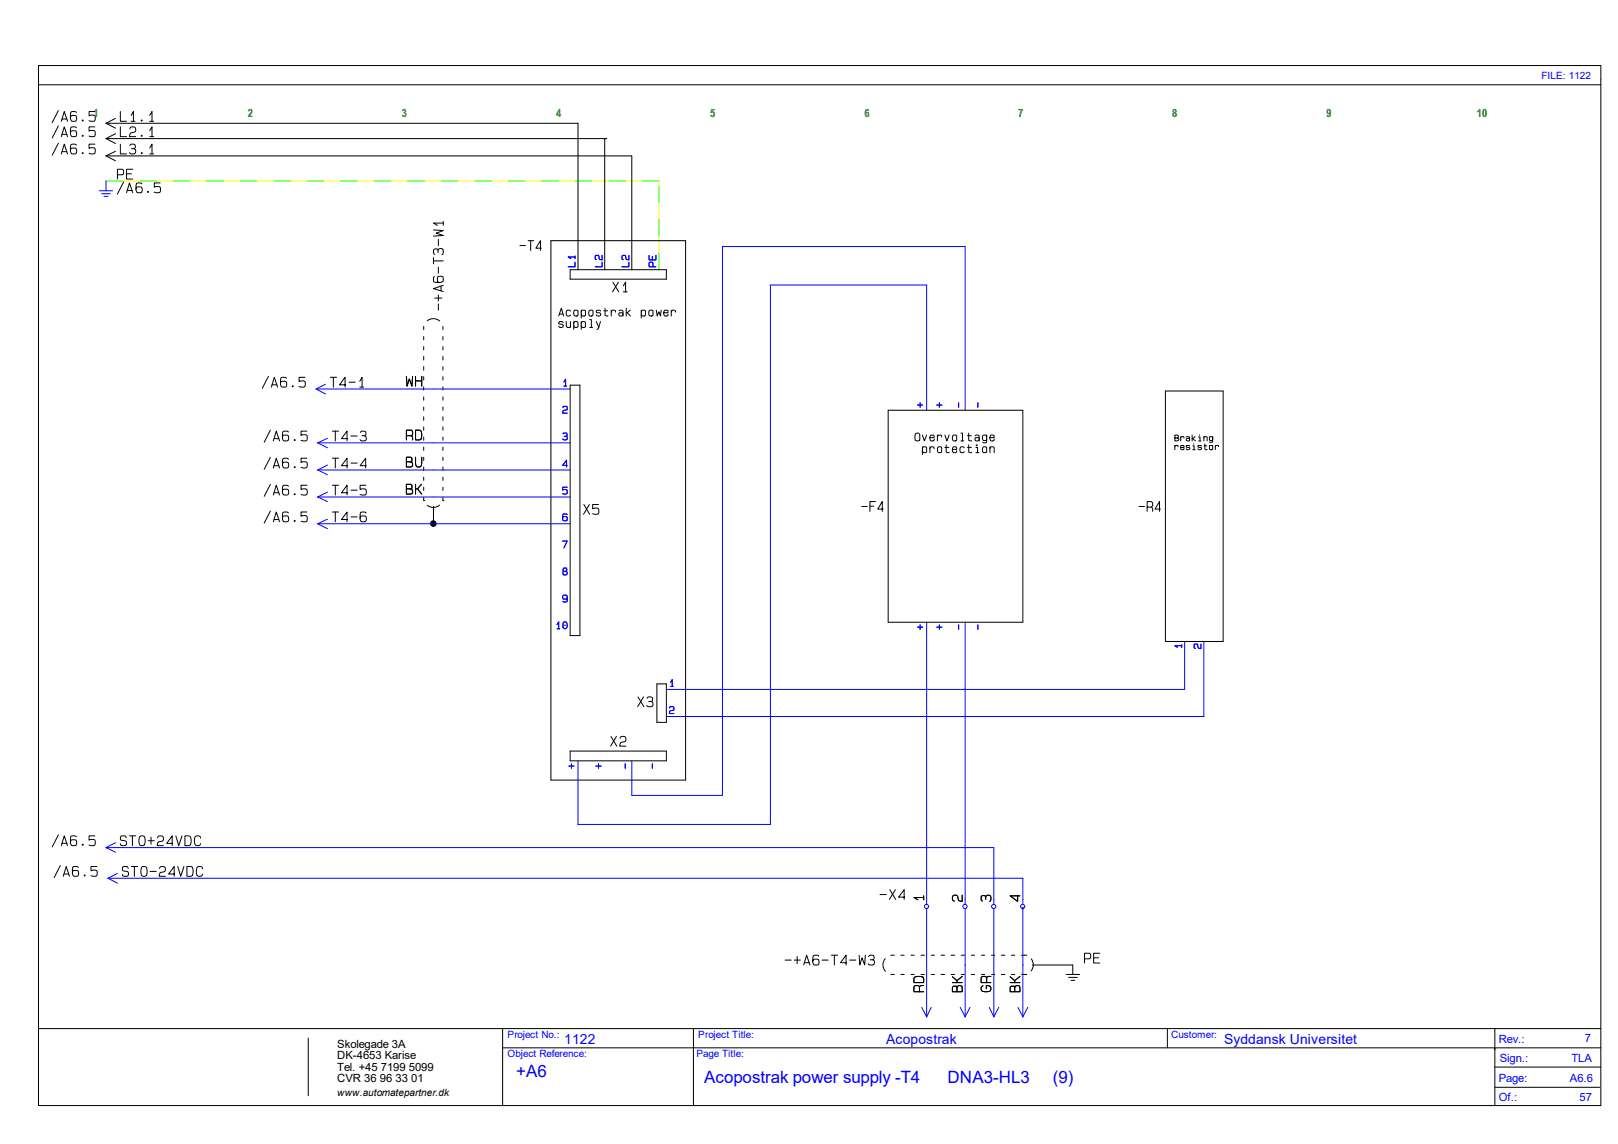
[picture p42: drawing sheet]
<svg xmlns="http://www.w3.org/2000/svg" width="420mm" height="297mm" viewBox="0 0 420 297" stroke-linecap="round" stroke-linejoin="round" font-family="sans-serif">
<defs><g id="words">
<g font-size="4.4" fill="#00f">
<text x="134" y="279.5">+A6</text>
<text x="182.8" y="281.3">Acopostrak power supply -T4</text>
<text x="246" y="281.3">DNA3-HL3</text>
<text x="273.3" y="281.3">(9)</text>
</g>
<g font-size="3.6" fill="#00f">
<text x="146.5" y="271">1122</text>
<text x="230" y="271">Acopostrak</text>
<text x="317.8" y="271">Syddansk Universitet</text>
</g>
<g font-size="2.9" fill="#008000">
<text x="24.3" y="30.5">1</text>
<text x="64.3" y="30.5">2</text>
<text x="104.3" y="30.5">3</text>
<text x="144.4" y="30.5">4</text>
<text x="184.3" y="30.5">5</text>
<text x="224.4" y="30.5">6</text>
<text x="264.3" y="30.5">7</text>
<text x="304.3" y="30.5">8</text>
<text x="344.3" y="30.5">9</text>
<text x="383.4" y="30.5">10</text>
</g>
<g font-size="2.9">
<text x="87.5" y="272">Skolegade 3A</text>
<text x="87.5" y="275">DK-4653 Karise</text>
<text x="87.5" y="278">Tel. +45 7199 5099</text>
<text x="87.5" y="281">CVR 36 96 33 01</text>
</g>
<g font-size="2.9" fill="#00f">
<text x="389" y="270.8">Rev.:</text>
<text x="389.3" y="275.8">Sign.:</text>
<text x="407.9" y="275.8">TLA</text>
<text x="411.4" y="270.5">7</text>
<text x="389" y="281">Page:</text>
<text x="407.5" y="281">A6.6</text>
<text x="389" y="285.8">Of.:</text>
<text x="410" y="285.8">57</text>
</g>
<g font-size="2.6" fill="#00f">
<text x="400.1" y="20.4">FILE: 1122</text>
<text x="131.7" y="269.5">Project No.:</text>
<text x="181.3" y="269.5">Project Title:</text>
<text x="304" y="269.5">Customer:</text>
<text x="131.7" y="274.5">Object Reference:</text>
<text x="180.8" y="274.5">Page Title:</text>
</g>
<text font-size="2.6" x="87.5" y="284.5">www.automatepartner.dk</text>
</g></defs>
<g fill="none" stroke="#000" stroke-width=".26">
<path d="M10 17h405.5v270h-405.5zM10 22h405.5M15.2 28.7l-1.7 3.1M15.2 32.7l-1.7 3.1M15.2 37.2l-1.7 3.1M15.9 31.5l.8-2.5 .8 2.5M15.9 35.5l.8-2.6 .8 2.6M15.9 40l.8-2.6 .8 2.6M16.1 30.9h1.3M16.1 34.9h1.3M16.1 39.4h1.3M19.8 29.2a1.02 1.02 0 0 0-1.4 0 2.25 2.25 0 0 0 .1 2.2 1.07 1.07 0 0 0 1.3-.2v-1a1.02 1.02 0 0 0-1.4 0l-.1 .3"/>
<path d="M19.8 33.2a1.02 1.02 0 0 0-1.4 0 2.25 2.25 0 0 0 .1 2.2 1.07 1.07 0 0 0 1.3-.2v-1a1.02 1.02 0 0 0-1.4 0l-.1 .3M19.8 37.7a1.02 1.02 0 0 0-1.4 0 2.25 2.25 0 0 0 .1 2.2 1.07 1.07 0 0 0 1.3-.2v-1a1.02 1.02 0 0 0-1.4 0l-.1 .2M24.6 29h-1.5v1.1l.5-.2 1 .2v1.1a1.19 1.19 0 0 1-1.5 .1M24.6 32.9h-1.5v1.1l.5-.1 1 .1v1.2a1.19 1.19 0 0 1-1.5 .1M24.6 37.4h-1.5v1.1l.5-.1 1 .1v1.2a1.19 1.19 0 0 1-1.5 .1M27.5 32h122.5v38M27.5 36h130M27.5 32l2.5 1.3M27.5 36l2.5 1.3M30 30.7l-2.5 1.3M30 34.7l-2.5 1.3M30 39.3l-2.5 1.2"/>
<path d="M31.2 29v2.5h1.7M31.2 32.9v2.6h1.7M31.2 37.4v2.6h1.7M33.7 33.4l.1-.2a.87 .87 0 0 1 1.4 .2v.6l-.2 .3-1.1 .2-.3 1h1.6M33.7 37.8l.3-.4h.7l.3 .1 .1 .4a.49 .49 0 0 1-.4 .7h-.6M34 30l.6-1v2.5M34 31.5h1.1M34.7 38.6a.7 .7 0 0 1 .5 .7 .7 .7 0 0 1-.5 .7l-.9-.1-.2-.3M38.9 30l.6-1v2.5M38.9 31.5h1M38.9 34l.6-1.1v2.6M38.9 35.5h1"/>
<path d="M38.9 38.4l.6-1v2.6M38.9 40h1M157 36v34M27.5 40.5h136.5v29.5M27.5 40.5l2.5 1.2M30.5 45.4l1.4-.1 .2-.3-.2-1-1.4-.1v2.6M32.1 47.2l-1.6 3.2M32.9 45.1h1.2M32.9 50l.7-2.5 .9 2.5M33 49.4h1.3M34.5 43.9h-1.6v2.6h1.6M36.8 47.8a1.02 1.02 0 0 0-1.4 0 2.25 2.25 0 0 0 .2 2.2 1.07 1.07 0 0 0 1.2-.2v-1a1.02 1.02 0 0 0-1.4 0l-.1 .2"/>
<path d="M41.6 47.5h-1.6v1.1l.6-.2 1 .2v1.2a1.19 1.19 0 0 1-1.6 .1M112.5 59.7l2.6 .2-1.9 .6 1.9 .6-2.6 .2M115.1 57.9h-2.6l1 .6M115.1 57.5v1M112.5 66.9v1.6M112.5 67.7h2.6M112.8 71.8a1.02 1.02 0 0 0 0 1.4 2.25 2.25 0 0 0 2.2-.1 1.07 1.07 0 0 0-.2-1.3h-1a1.02 1.02 0 0 0 0 1.4l.2 .1M112.9 77.4h1.8M113.7 65.6v-.6a.62 .62 0 0 0-.6-.4 .62 .62 0 0 0-.6 .4v.7l.4 .3M113.7 65a.7 .7 0 0 1 .7-.5 .7 .7 0 0 1 .7 .5l-.1 1-.3 .1M113.8 78.9v1.6M113.8 76.5v1.6"/>
<path d="M113.8 69.3v1.7M113.8 62.1v1.7M114.5 74.3v1.2M115.1 74.1l-2.6 .8 2.6 .8M135 63.8h1.4M137.1 62.5h1.4M137.8 62.5v2.5M140.5 64.4h-1.4l1.2-1.9v2.5M143 62.5h35v140h-35zM148 70h25v2.5h-25zM159.1 73.2l1.5 2.6M160.5 73.2l-1.5 2.6"/>
<path d="M161.8 74.3l.6-1.1v2.6M161.8 75.8h1M69.7 97.7l-1.6 3.1M70.6 99.9h1.3M74.3 98.2a1.02 1.02 0 0 0-1.4 0 2.25 2.25 0 0 0 .2 2.2 1.07 1.07 0 0 0 1.2-.2v-1a1.02 1.02 0 0 0-1.4 0l-.1 .3M79.2 98h-1.6v1.1l.5-.2 1.1 .2v1.1a1.19 1.19 0 0 1-1.6 .1M85.8 98h1.6M86.5 98v2.5M89.7 99.9h-1.6l1.5-1.9v2.5M90.6 99.2h1.6M93.4 99l.6-1v2.5M105.5 97.7l.2 2.5 .6-1.8 .6 1.8 .2-2.5"/>
<path d="M107.9 97.7v2.5M107.9 98.9h1.6M109.5 97.7v2.5M110 84.8v.8M110 87.4v.8M110 90v.8M110 92.5v1M110 95.2v.9M110 97.8v.8M110.9 83.3a2.5 2.5 0 0 1 3.2 0M115 84.8v.8M115 87.4v.8"/>
<path d="M115 90v.8M115 92.5v1M115 95.2v.9M115 97.8v.8M145 82l.7-2 .6 2M145.2 81.5h.9M146.1 83.7l-.3-.2h-.4l-.4 .2 .2 .5h.8l.2 .3-.2 .4-.6 .1-.4-.3M147 83.5l.2 1.4h.8l.1-.4M148 100h2.5v65h-2.5zM148.1 80.8l-.4-.3h-.4l-.3 .5 .2 1h.5l.4-.2M148.1 83.5v1.5M148.9 84l.4-.5 .6 .1 .1 1.2-.3 .2h-.4l-.4-.5"/>
<path d="M148.9 83.5v2M149.1 80.6h.8v1.4h-.8l-.2-.5zM150.9 81l.3-.5h.4l.4 .3-.1 1.2h-.7l-.3-.5M150.9 80.5v2.1M150.9 84l.3-.5 .7 .1 .1 1.2-.4 .2h-.4l-.3-.5M150.9 83.5v2M153 80.6h.8v1.4h-.8l-.2-.5zM153.1 85h.7M153.1 83h.4v2M154.8 83.5l.6 1.5M155.9 80.8l-.4-.3h-.4l-.3 .3 .1 .4 .9 .1 .2 .2-.2 .5h-.7l-.3-.3M155.9 83.5l-.5 1.7-.5 .3"/>
<path d="M156.7 80.7h1M157.1 80v1.9l.3 .1h.4M158.7 81l.3-.5 .7 .1 .1 .4M158.7 80.5v1.5M160.7 80.7l.6-.2 .4 .3v1.2M161.7 81.5l-.1-.3h-.8l-.2 .3 .4 .5h.6l.1-.3M162.6 80v2M162.6 81.2h.2l.9 .8M163.6 80.5l-.8 .7M166.5 81l.3-.5h.4l.4 .3-.1 1.2h-.7l-.3-.5M166.5 80.5v2.1M168.6 80.6h.8v1.4h-.8l-.2-.5z"/>
<path d="M170.3 80.5l.3 1.5 .4-1.1 .4 1.1 .2-1.5M172.3 81.2h1.1v-.4l-.3-.3-.6 .1-.2 .4 .1 .8 .2 .2h.5h.2l.1-.5M174.2 81l.4-.5 .7 .1v.4M174.2 80.5v1.5M70.2 111.7l-1.6 3.1M70.2 118.7l-1.6 3.1M70.4 100.5l.8-2.5 .9 2.5M71 114.5l.7-2.6 .9 2.6M71.1 113.9h1.3M74.8 112.2a1.02 1.02 0 0 0-1.4 0 2.25 2.25 0 0 0 .2 2.2 1.07 1.07 0 0 0 1.2-.2v-1a1.02 1.02 0 0 0-1.4 0l-.1 .3M74.8 119.2a1.02 1.02 0 0 0-1.4 0 2.25 2.25 0 0 0 .2 2.2 1.07 1.07 0 0 0 1.2-.2v-1a1.02 1.02 0 0 0-1.4 0l-.1 .3M79.7 111.9h-1.6v1.1l.6-.1 1 .1v1.2a1.19 1.19 0 0 1-1.6 .1"/>
<path d="M79.7 119h-1.6v1.1l.6-.2 1 .2v1.1a1.19 1.19 0 0 1-1.6 .1M86.3 111.9h1.6M86.3 119h1.6M87 111.9v2.6M87 119v2.5M90.3 113.9h-1.7l1.5-2v2.6M91.1 113.2h1.6M93.4 100.5h1M93.6 112.3l.3-.4h.7l.2 .1 .2 .4a.49 .49 0 0 1-.4 .7h-.6M94.6 113.1a.7 .7 0 0 1 .5 .7 .7 .7 0 0 1-.5 .7l-1-.1-.1-.3M105.5 119.9h1l.4-.2v-.2a.52 .52 0 0 0-.3-.8h-1.1v2.5h1a.68 .68 0 0 0 .6-.6 .68 .68 0 0 0-.6-.7M105.5 113.1l1.4-.1 .2-.3-.2-.9-1.4-.1v2.5"/>
<path d="M106.7 113.1l.3 .3 .1 .8M107.9 118.7v1.6a.82 .82 0 0 0 .8 1 .82 .82 0 0 0 .8-1v-1.6M107.9 111.7l1.2 .1 .3 .4 .1 1.1a.78 .78 0 0 1-.6 .9h-1zM110 100.4v.9M110 103v.9M110 105.7v.8M110 108.2v.9M110 110.8v.9M110 113.5v.8M110 116.1v.8M110 118.7v.8M115 100.4v.9"/>
<path d="M115 103v.9M115 105.7v.8M115 108.2v.9M115 110.8v.9M115 113.5v.8M115 116.1v.8M115 118.7v.8M230.5 106.5h35v55h-35zM237.6 112.7l.1-.2a.65 .65 0 0 1 .8 0 .65 .65 0 0 1 .3 .7l-.1 1.1-.4 .2-.6-.1-.2-.7zM239.4 112.9l.5 1.6 .6-1.6M239.4 116.5l.4-.5 .7 .1v.1v1.2l-.7 .1-.4-.5M239.4 116v2"/>
<path d="M241.4 113.6h1.1l-.1-.6-.3-.1-.5 .1-.2 1 .3 .5 .7-.1 .1-.4M241.4 116.5l.3-.5 .7 .1 .1 .4M241.4 116v1.5M243.3 113.5l.4-.6 .6 .1 .1 .5M243.3 112.9v1.6M243.5 116.1h.8v1.3h-.8l-.2-.4zM245.3 112.9l.5 1.6 .6-1.6M245.3 116.2h1M245.6 115.5v1.8l.4 .2 .4-.1M247.2 116.7h1.1l-.1-.6-.2-.1-.6 .1-.2 .9 .4 .5 .6-.1 .1-.4M247.4 113h.8v1.4h-.8l-.2-.4zM249.4 114.5h.8"/>
<path d="M249.4 112.4h.5v2.1M250.3 116.2l-.1-.1-.7-.1-.3 .5 .1 .9 .6 .1 .4-.2M251.1 113.1h1M251.1 116.2h1M251.5 112.4v1.9l.3 .2 .4-.1M251.5 115.5v1.8l.3 .2 .4-.1M253.2 113.1l.5-.2 .5 .3v1.3M253.3 117.5h.8M253.3 116.2h.4v1.3M254.2 114l-.1-.4h-.9l-.1 .4 .3 .5 .7-.1 .1-.3M255.2 116.1h.8v1.3h-.8l-.2-.4zM256.1 113.5l-.1-.5-.2-.1a.72 .72 0 0 0-.8 .9 .72 .72 0 0 0 1 .5l.1-.4"/>
<path d="M256.1 112.9l-.1 2-.6 .1-.3-.2M257 113.6h1.1l-.1-.6-.3-.1-.6 .1-.1 .5v.7l.3 .3h.4l.3-.1 .1-.4M257 116v1.5M257 116.5l.3-.5 .7 .1 .1 1.4M302.5 101.5h15v65h-15zM305 113.7l.8-.2 .1-.2-.3-.4h-.6v1.6h.6l.4-.3v-.2l-.4-.3M305 116l.1-.3h.6l.1 .3M305 115.7v1.1M306.5 113.7l.2-.3h.6v.3M306.5 113.4v1.1M306.5 116.2h.8v-.5h-.7l-.1 .9 .6 .2 .2-.4M307.9 113.5l.7-.1 .2 .1v1"/>
<path d="M308.8 114.1l-.3-.3-.6 .2v.3l.3 .2h.3l.3-.3M308.8 115.8l-.1-.1h-.8v.4l.9 .1 .1 .3-.2 .2-.5 .1-.3-.3M309.5 112.9v1.6M309.5 113.9l.8 .6M309.6 116.8h.6M309.6 115.7h.4v1.1M310.2 113.4l-.6 .5M311.1 114.5h.6M311.1 113.5h.4v1M311.8 115.8l-.1-.1h-.7v.4l.8 .1 .1 .3-.2 .2-.5 .1-.2-.3M312.5 113.4v1.1M312.5 113.7l.1-.3h.7l.1 1.1"/>
<path d="M312.5 115.7h.8M312.8 115.2v1.4l.2 .2 .4-.1M314 115.7h.7v1l-.5 .1-.3-.2zM314.8 113.7l-.1-.3h-.5a.53 .53 0 0 0-.2 .7 .53 .53 0 0 0 .7 .2l.1-.3M314.8 113.4l-.1 1.4-.8-.1M315.5 116l.1-.3h.6l.1 .3M315.5 115.7v1.1M70.2 125.7l-1.6 3.2M70.2 132.7l-1.6 3.1M71 121.5l.7-2.5 .9 2.5M71 128.5l.7-2.5 .9 2.5M71 135.5l.7-2.6 .9 2.6"/>
<path d="M71.1 120.9h1.3M71.1 127.9h1.3M71.1 134.9h1.3M74.8 126.2a1.02 1.02 0 0 0-1.4 0 2.25 2.25 0 0 0 .2 2.2 1.07 1.07 0 0 0 1.2-.1v-1a1.02 1.02 0 0 0-1.4 0l-.1 .2M74.8 133.2a1.02 1.02 0 0 0-1.4 0 2.25 2.25 0 0 0 .2 2.2 1.07 1.07 0 0 0 1.2-.2v-1a1.02 1.02 0 0 0-1.4 0l-.1 .3M79.7 126h-1.6v1.1l.6-.2 1 .2v1.2a1.19 1.19 0 0 1-1.6 .1M79.7 132.9h-1.6v1.1l.6-.1 1 .1v1.2a1.19 1.19 0 0 1-1.6 .1M86.3 126h1.6M86.3 132.9h1.6M87 126v2.5M87 132.9v2.6M90.3 120.9h-1.7l1.5-1.9v2.5"/>
<path d="M90.3 127.9h-1.7l1.5-1.9v2.5M90.3 134.9h-1.7l1.5-2v2.6M91.1 120.2h1.6M91.1 127.3h1.6M91.1 134.2h1.6M95 126h-1.5v1.1l.5-.2 1 .2v1.2a1.19 1.19 0 0 1-1.5 .1M95 133.2a1.02 1.02 0 0 0-1.4 0 2.25 2.25 0 0 0 .1 2.2 1.07 1.07 0 0 0 1.3-.2v-1a1.02 1.02 0 0 0-1.4 0l-.1 .3M95.1 120.9h-1.6l1.4-1.9v2.5M105.5 126.9h1l.4-.2v-.2a.52 .52 0 0 0-.3-.8h-1.1v2.6h1a.68 .68 0 0 0 .6-.7 .68 .68 0 0 0-.6-.7M107.9 125.7v2.6M107.9 126.9h.5l1.1 1.4M109.4 125.7l-1 1.2"/>
<path d="M110 130h.1M110 121.2v1M110 123.9v.8M110 126.5v.8M110 129.1v.9M112.5 131.5v4.5M114.1 131.1a2.5 2.5 0 0 1-3.2 .1M115 130h.1M115 121.2v1M115 123.9v.8M115 126.5v.8M115 129.1v.9"/>
<path d="M151.6 131l1.5 2.5M153 131l-1.5 2.5M155.4 131h-1.6v1.1l.5-.2 1.1 .2v1.2a1.19 1.19 0 0 1-1.6 .1M223.7 131.5h1.4M225.8 131.4h1M227.2 130.2h-1.4v2.6M229.3 132.2h-1.5l1.2-2v2.6M295.7 131.5h1.4M297.8 131.7h1l.3-.3 .1-.7-.2-.4-1.2-.1v2.6M298.8 131.7l.3 .2 .1 .9M301.2 132.2h-1.4l1.2-2v2.6M170.5 177.5h2.5v10h-2.5z"/>
<path d="M148 195h25v2.5h-25zM158.6 191.2l1.5 2.5M160 191.2l-1.5 2.5M161 191.7v-.3a.87 .87 0 0 1 1.5 .3v.5l-.3 .3-1.1 .3-.2 .9h1.6M165.6 180.9l1.5 2.6M167 180.9l-1.5 2.6M168 181.3l.3-.4h.7l.2 .1 .2 .4a.49 .49 0 0 1-.4 .7h-.6M169 182.1a.7 .7 0 0 1 .5 .7 .7 .7 0 0 1-.5 .7l-.9-.1-.2-.3M15.2 216.7l-1.7 3.2M15.9 219.5l.8-2.5 .8 2.5M16.1 218.9h1.3M19.8 217.3a1.02 1.02 0 0 0-1.4 0 2.25 2.25 0 0 0 .1 2.2 1.07 1.07 0 0 0 1.3-.2v-1a1.02 1.02 0 0 0-1.4 0l-.1 .2"/>
<path d="M24.6 217h-1.5v1.1l.5-.2 1 .2v1.2a1.19 1.19 0 0 1-1.5 .1M32.8 217.5l-.2-.4-.3-.1-.9 .1-.2 .4a.49 .49 0 0 0 .5 .7l1 .2 .2 .4a.6 .6 0 0 1-.6 .7h-.9l-.2-.5M33.6 217h1.6M34.4 217v2.5M36.2 217.3l.5-.3 .6 .1 .3 .4 .1 1.1a.82 .82 0 0 1-.8 1 .82 .82 0 0 1-.8-1zM38.4 218.3h1.6M39.2 217.3v1.9M40.9 217.5l.1-.2a.87 .87 0 0 1 1.4 .2v.5l-.2 .4-1.1 .2-.3 .9h1.6M44.9 218.9h-1.6l1.4-1.9v2.5M45.6 217l.8 2.5 .8-2.5M48 217h1l.4 .3 .2 1.3a.78 .78 0 0 1-.6 .9h-1zM52.1 217.6l-.1-.3a.94 .94 0 0 0-1.4 0l-.1 1.3a.78 .78 0 0 0 .6 .9h.7l.3-.5"/>
<path d="M15.7 224.7l-1.6 3.1M16.4 227.5l.8-2.5 .8 2.5M16.6 226.9h1.3M20.3 225.2a1.02 1.02 0 0 0-1.4 0 2.25 2.25 0 0 0 .1 2.2 1.07 1.07 0 0 0 1.3-.2v-1a1.02 1.02 0 0 0-1.4 0l-.1 .3M25.1 225h-1.5v1.1l.5-.2 1 .2v1.1a1.19 1.19 0 0 1-1.5 .1M33.3 225.5l-.2-.5h-.2h-1l-.2 .5a.49 .49 0 0 0 .5 .6l1 .2 .2 .4a.6 .6 0 0 1-.5 .8l-1-.1-.2-.4M34.1 225h1.6M34.9 225v2.5M36.7 225.2l.5-.2h.6l.3 .5 .1 1.1a.82 .82 0 0 1-.8 .9 .82 .82 0 0 1-.8-.9zM38.9 226.2h1.7M41.4 225.5l.1-.3a.87 .87 0 0 1 1.4 .3v.5l-.2 .3-1.1 .3-.3 .9h1.6M45.4 226.9h-1.6l1.4-1.9v2.5"/>
<path d="M46.1 225l.8 2.5 .9-2.5M48.5 225h1l.5 .2 .1 1.4a.78 .78 0 0 1-.6 .9h-1zM52.6 225.6l-.1-.4a.94 .94 0 0 0-1.4 0l-.1 1.4a.78 .78 0 0 0 .6 .9l.7-.1 .3-.4M228.4 232.2h1.6M231 231l1.5 2.5M232.4 231l-1.5 2.5M234.9 232.9h-1.6l1.4-1.9v2.5M239.8 233h-2.6l1.1 .6M239.8 232.6v1M249.8 232.4v1.6l-1-.2-.4-1.3-.7-.1-.4 .3a.86 .86 0 0 0 .4 1.2M255.9 233.5v-.6a.62 .62 0 0 0-.6-.4 .62 .62 0 0 0-.6 .4v.7l.3 .3M255.9 232.9a.7 .7 0 0 1 .6-.5 .7 .7 0 0 1 .7 .5l-.1 .9-.2 .2"/>
<path d="M264.2 232.4v1.6l-2-1.4h2.6M203.8 249.3h1.6M206.2 249.3h1.6M206.9 248.3v1.9M208.6 250.5l.8-2.5 .8 2.5M208.8 249.9h1.3M212.5 248.2a1.02 1.02 0 0 0-1.4 0 2.25 2.25 0 0 0 .1 2.2 1.07 1.07 0 0 0 1.3-.1v-1a1.02 1.02 0 0 0-1.4 0l-.1 .2M213.4 249.3h1.6M215.8 248h1.6M216.6 248v2.5M219.8 249.9h-1.6l1.4-1.9v2.5M220.6 249.3h1.6"/>
<path d="M223 248l.2 2.5 .6-1.8 .7 1.8 .1-2.5M225.5 248.3l.3-.3h.7l.2 .1 .2 .4a.49 .49 0 0 1-.4 .7h-.6M226.5 249.2a.7 .7 0 0 1 .5 .7 .7 .7 0 0 1-.5 .6l-.9-.1-.2-.2M229.8 248.9a2.5 2.5 0 0 0 0 3.3M231.2 253h1M231.2 248h1M233.8 253h.9M233.8 248h.9M236.5 253h.8M236.5 248h.8M237.3 253.8l.4-.2 1.1-.1a.78 .78 0 0 1 1 .6v1h-2.6zM238.7 257.5l-.1-1.5-.3-.1-1 .1-.1 1.5h2.6"/>
<path d="M239.1 253h.8M239.1 248h.8M239.8 255.9h-.9l-.2 .4M241.7 253h.9M241.7 248h.9M244.3 253h.9M244.3 248h.9M246.9 253h.9M246.9 248h.9M247.2 255.1h2.6M247.2 253.6l1.2 1M248.4 256.5a.68 .68 0 0 1 .7-.6 .68 .68 0 0 1 .7 .6v1h-2.6v-1.1a.73 .73 0 0 1 1.1-.2l.1 1.3"/>
<path d="M249.5 253h.9M249.5 248h.9M249.8 253.5l-1.4 1.1v.5M252.1 253h.9M252.1 248h.9M254.8 253h.8M254.8 248h.8M255.2 255.9l-.4 .3v.9l.4 .3 1.1 .1a.85 .85 0 0 0 .9-1 .85 .85 0 0 0-1.2-.6v.8M256.1 255.1l-.1-1.4-.3-.2-.9 .2-.1 1.4h2.5M257.2 253.5l-.8 .1-.3 .3M257.4 253h.8M257.4 248h.8"/>
<path d="M259.9 253h1M259.9 248h1M262.2 255.1h2.6M262.2 253.6l1.2 1M262.6 253h.8M262.6 248h.8M263.4 256.5a.68 .68 0 0 1 .7-.6 .68 .68 0 0 1 .7 .6v1h-2.6v-1.1a.73 .73 0 0 1 1.1-.2l.1 1.3M264.8 253.5l-1.4 1.1v.5M265.2 253h1.3M265.2 248h1.3M267.7 248.9a2.5 2.5 0 0 1-.1 3.2M268 250.5h10.5v2.5"/>
<path d="M276.8 253h3.4M277.4 253.7h2.3M278 254.5h1M281.5 248.9l1.5-.1 .1-.3-.1-.9-1.5-.1v2.5M283.9 248.7h1.3M285.5 247.5h-1.6v2.5h1.6M10 267h405.5M80 269.5v15M130.5 267v20M130.5 272h285M180 267v20M303 267v5"/>
<path d="M388 277h27.5M388 267v20M388 282.3h27.3"/>
<circle cx="21.5" cy="31.3" r=".13"/>
<circle cx="21.5" cy="35.3" r=".13"/>
<circle cx="21.5" cy="39.8" r=".13"/>
<circle cx="36.8" cy="39.8" r=".13"/>
<circle cx="36.8" cy="35.3" r=".13"/>
<circle cx="36.8" cy="31.3" r=".13"/>
<circle cx="38.4" cy="49.8" r=".13"/>
<circle cx="76" cy="100.3" r=".13"/>
<circle cx="76.5" cy="114.3" r=".13"/>
<circle cx="253.5" cy="115.6" r=".13"/>
<circle cx="309.8" cy="115.3" r=".04"/>
<circle cx="311.4" cy="113" r=".04"/>
<circle cx="76.5" cy="135.3" r=".13"/>
<circle cx="76.5" cy="121.3" r=".13"/>
<circle cx="76.5" cy="128.3" r=".13"/>
<circle cx="112.5" cy="135.9" r=".72"/>
<circle cx="21.5" cy="219.3" r=".13"/>
<circle cx="22" cy="227.3" r=".13"/>
</g>
<circle cx="112.5" cy="135.9" r=".72" fill="#000"/>
<g fill="none" stroke="#00f" stroke-width=".26">
<path d="M25.7 49.5h3.5M26.4 50.3h2.2M27 51h1M27.5 47v2.5M149.3 68.1v1.2h-1.8M149.3 66.7h-1.8l.7 .4M149.3 66.5v.6M156.3 68.1v1.2h-1.8M156.3 66.3v1.2l-.7-.2-.2-.8-.2-.2a.58 .58 0 0 0-.7 .4 .58 .58 0 0 0 .4 .7M163.2 68.1v1.2h-1.7M163.2 66.3v1.2l-.6-.2-.2-.8-.3-.2a.58 .58 0 0 0-.6 .4 .58 .58 0 0 0 .3 .7M168.5 66.3v1.2h1.8v-1.2"/>
<path d="M169.3 66.5v1M169.5 69.3v-1l-.2-.2h-.6l-.2 .1v1.1h1.8M84.5 99.7l-2.5 1.3M146.4 99.1l.4-.6v1.7M82 101h66M82 101l2.5 1.3M82.5 115h65.5M82.5 115l2.5 1.2M85 113.8l-2.5 1.2M146.1 105.8a.61 .61 0 0 1 .8-.3 .61 .61 0 0 1 .3 .8l-1 .3-.2 .7h1.2M146.1 112.6l.1-.2h.9l.1 .4-.1 .4-.6 .1M146.4 100.2h.7"/>
<path d="M146.8 113.3l.4 .2a.65 .65 0 0 1-.3 .8 .65 .65 0 0 1-.9-.3M238.2 105.2h1.3M238.8 104.6v1.1M240.5 106.5v-32.5h-40.5v140h-50v-16.5M243.2 105.2h1.3M243.8 104.6v1.1M248.8 104.6v1.1M250.5 106.5v-42.5h-63v142.5h-23.5v-9M253.8 104.6v1.1M82.5 122h65.5M82.5 129h65.5M82.5 136h65.5"/>
<path d="M82.5 122l2.5 1.3M82.5 129l2.5 1.2M82.5 136l2.5 1.2M85 120.7l-2.5 1.3M85 127.8l-2.5 1.2M85 134.8l-2.5 1.2M147.2 120.8h-1.2l1.1-1.3v1.7M147.2 126.5h-1.2v.8l.4-.2 .8 .2v.8l-.3 .2-.9-.1M147.2 133.6l-.1-.2h-.9l-.2 .5 .1 1.1 .4 .2 .7-.2v-.7l-.1-.1-.7-.1-.4 .4M146 140.5h1.2l-.8 1.7M146.5 148.3l-.4 .2v.6l.3 .2h.5l.3-.4-.1-.6h-.3M147.2 155.2l-.1 .3h-.9l-.2-.3 .2-.7h.9l.1 1.6-.3 .2-.8-.2"/>
<path d="M144.6 162.1l.4-.6v1.7M144.6 163.2h.7M146.2 161.6l.2-.1a.91 .91 0 0 1 .9 .7 .91 .91 0 0 1-.6 1l-.6-.4zM146.6 162.3h.1M174.1 177.1l.4-.7v1.8M174.1 178.2h.7M238.2 162.8h1.3M238.8 162.2v1.2M240.5 161.5v73.3M243.2 162.8h1.3M243.8 162.2v1.2M248.8 162.2v1.2"/>
<path d="M250.5 161.5v73.3M253.8 162.2v1.2M306.7 167.6h-1.7l.6 .5M306.7 167.4v.7M307.5 166.5v12.5h-134.5M311.7 167.2v1.2l-.6-.2-.2-.8-.3-.2a.58 .58 0 0 0-.6 .4 .58 .58 0 0 0 .3 .7M312.5 166.5v19.5h-139.5M147.7 198.9h1.3M148.3 198.3v1.2M154.7 198.9h1.3M155.4 198.3v1.2M162.3 198.3v1.2"/>
<path d="M169.3 198.3v1.2M173.8 183.8a.61 .61 0 0 1 .8-.3 .61 .61 0 0 1 .3 .8l-1 .3-.2 .7h1.2M30 218.8l-2.5 1.2M27.5 220h230.5v14.8M27.5 220l2.5 1.2M28 228h237.5v6.8M28 228l2.5 1.3M30.5 226.7l-2.5 1.3M240.5 236.1v27.9M250.5 236.1v27.9M258 236.1v27.9M265.5 235.5v28.5"/>
<path d="M239.3 261.5l1.2 2.5M241.7 261.5l-1.2 2.5M249.3 261.5l1.2 2.5M251.8 261.5l-1.3 2.5M256.8 261.5l1.2 2.5M259.2 261.5l-1.2 2.5M264.2 261.5l1.3 2.5M266.8 261.5l-1.3 2.5"/>
<circle cx="146.6" cy="147.9" r=".52"/>
<circle cx="240.5" cy="235.3" r=".55"/>
<circle cx="250.5" cy="235.3" r=".55"/>
<circle cx="257.9" cy="235.3" r=".55"/>
<circle cx="265.5" cy="235.3" r=".55"/>
</g>
<g fill="none" stroke="#0f0" stroke-width=".26">
<path d="M27.5 47h4.3M36.2 47h4.4M45 47h4.3M53.6 47h4.4M62.3 47h4.3M71 47h4.4M79.7 47h4.4M88.4 47h4.3M97.1 47h4.3M105.7 47h4.5M114.5 47h4.4M123.2 47h4.3"/>
<path d="M131.9 47h4.3M140.5 47h4.4M149.3 47h4.3M158 47h4.3M166.6 47h4.4M171 48.3v4.3M171 57v4.3M171 65.6v4.4"/>
</g>
<g fill="none" stroke="#ff0" stroke-width=".26">
<path d="M27.5 47h.1M31.8 47h4.4M40.6 47h4.4M49.3 47h4.3M58 47h4.3M66.6 47h4.4M75.4 47h4.3M84.1 47h4.3M92.7 47h4.4M101.4 47h4.3M110.2 47h4.3M118.9 47h4.3"/>
<path d="M127.5 47h4.4M136.2 47h4.3M144.9 47h4.4M153.6 47h4.4M162.3 47h4.3M171 47v1.3M171 52.6v4.4M171 61.3v4.3"/>
</g>
<use href="#words"/>
</svg>
